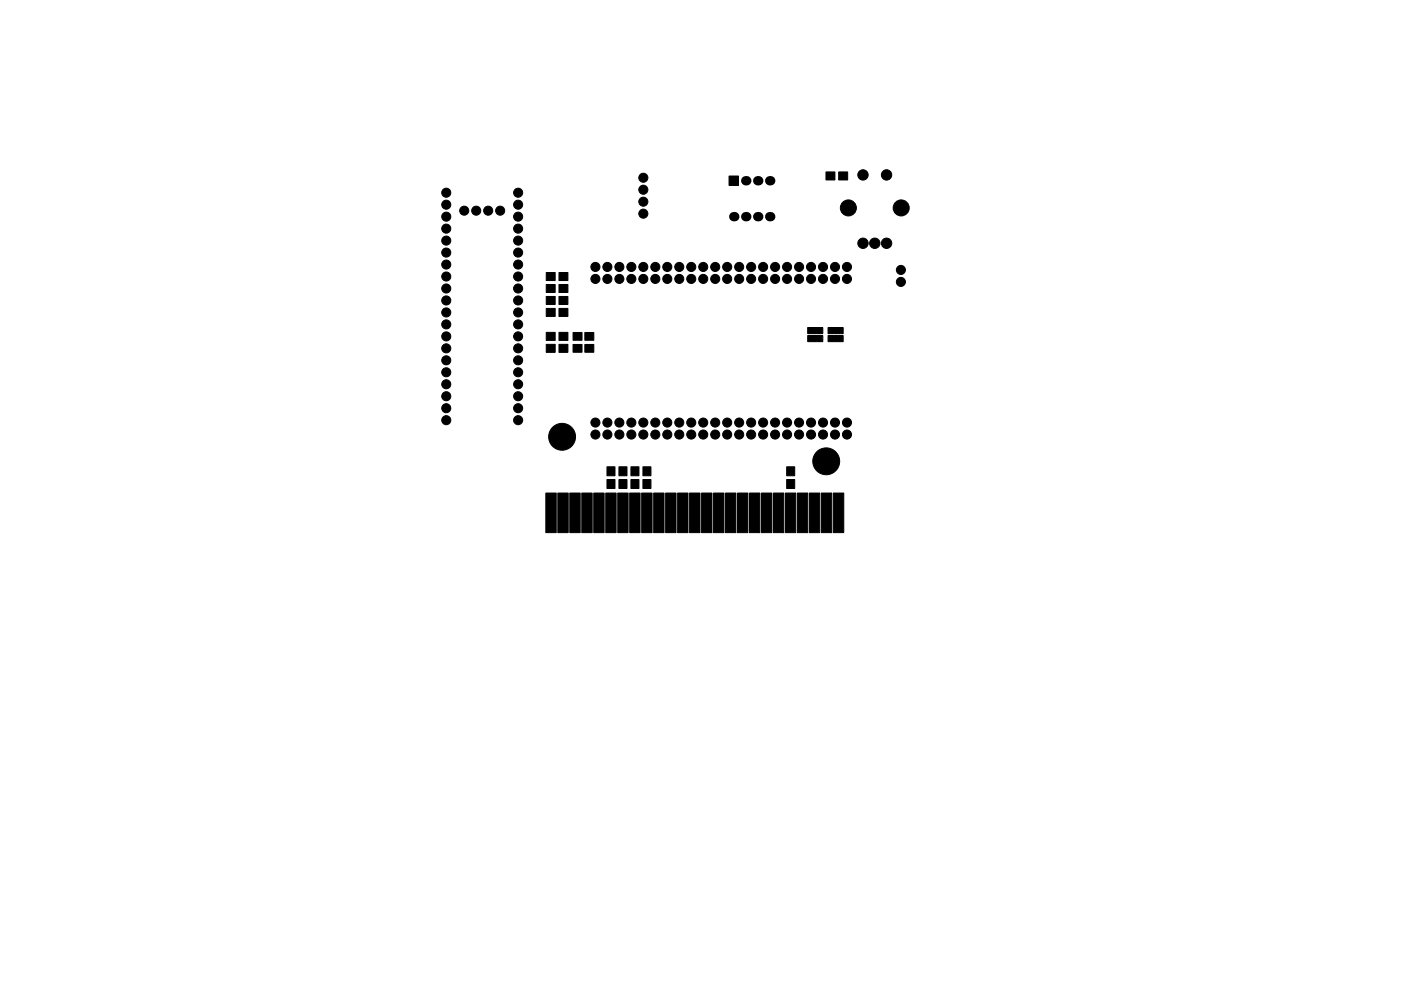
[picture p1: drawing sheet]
<svg xmlns="http://www.w3.org/2000/svg" width="297mm" height="210mm" viewBox="0 0 297 210" stroke-linecap="round" stroke-linejoin="round" font-family="sans-serif">
<g fill="#000" stroke="#000" stroke-width=".21">
<path d="M154.6 37.3h2v2h-2zM175.1 36.5h1.9v1.7h-1.9zM177.8 36.5h1.9v1.7h-1.9zM115.8 57.8h1.9v1.7h-1.9zM118.5 57.8h1.9v1.7h-1.9zM115.8 65.4h1.9v1.7h-1.9zM115.8 62.9h1.9v1.7h-1.9zM115.8 60.4h1.9v1.7h-1.9zM115.8 70.5h1.9v1.7h-1.9zM115.8 73.1h1.9v1.7h-1.9zM118.5 65.4h1.9v1.7h-1.9zM118.5 62.9h1.9v1.7h-1.9z"/>
<path d="M118.5 60.4h1.9v1.7h-1.9zM118.5 70.5h1.9v1.7h-1.9zM118.5 73.1h1.9v1.7h-1.9zM121.5 70.5h1.9v1.7h-1.9zM121.5 73.1h1.9v1.6h-1.9zM124 70.5h1.9v1.7h-1.9zM124 73.1h1.9v1.6h-1.9zM171.2 69.5h.8v1.3h-.8zM171.2 71.2h.8v1.3h-.8zM172 69.5h.8v1.3h-.8zM172 71.2h.8v1.3h-.8zM172.8 69.5h.8v1.3h-.8z"/>
<path d="M172.8 71.2h.8v1.3h-.8zM173.6 69.5h.8v1.3h-.8zM173.6 71.2h.8v1.3h-.8zM175.6 69.5h.8v1.3h-.8zM175.6 71.2h.8v1.3h-.8zM176.4 69.5h.8v1.3h-.8zM176.4 71.2h.8v1.3h-.8zM177.2 69.5h.8v1.3h-.8zM177.2 71.2h.8v1.3h-.8zM178 69.5h.8v1.3h-.8zM178 71.2h.8v1.3h-.8zM115.7 104.6h2.2v8.4h-2.2z"/>
<path d="M118.3 104.6h2.2v8.4h-2.2zM120.8 104.6h2.2v8.4h-2.2zM123.3 104.6h2.2v8.4h-2.2zM125.9 104.6h2.2v8.4h-2.2zM128.4 104.6h2.2v8.4h-2.2zM128.7 101.7h1.7v1.9h-1.7zM128.7 99h1.7v1.9h-1.7zM131 104.6h2.2v8.4h-2.2zM131.2 101.7h1.7v1.9h-1.7zM131.2 99h1.7v1.9h-1.7zM133.5 104.6h2.2v8.4h-2.2zM133.8 101.7h1.7v1.9h-1.7z"/>
<path d="M133.8 99h1.7v1.9h-1.7zM136 104.6h2.2v8.4h-2.2zM136.3 101.7h1.7v1.9h-1.7zM136.3 99h1.7v1.9h-1.7zM138.6 104.6h2.2v8.4h-2.2zM141.1 104.6h2.2v8.4h-2.2zM143.7 104.6h2.2v8.4h-2.2zM146.2 104.6h2.2v8.4h-2.2zM148.7 104.6h2.2v8.4h-2.2zM151.3 104.6h2.2v8.4h-2.2zM153.8 104.6h2.2v8.4h-2.2zM156.4 104.6h2.2v8.4h-2.2z"/>
<path d="M158.9 104.6h2.2v8.4h-2.2zM161.4 104.6h2.2v8.4h-2.2zM164 104.6h2.2v8.4h-2.2zM166.5 104.6h2.2v8.4h-2.2zM166.8 101.7h1.7v1.9h-1.7zM166.8 99h1.7v1.9h-1.7zM169.1 104.6h2.2v8.4h-2.2zM171.6 104.6h2.2v8.4h-2.2zM174.1 104.6h2.2v8.4h-2.2zM176.7 104.6h2.2v8.4h-2.2z"/>
<circle cx="136.4" cy="37.7" r=".96"/>
<circle cx="183" cy="37.1" r="1.1"/>
<circle cx="188" cy="37.1" r="1.1"/>
<circle cx="94.6" cy="46" r=".96"/>
<circle cx="94.6" cy="56.1" r=".96"/>
<circle cx="94.6" cy="58.7" r=".96"/>
<circle cx="94.6" cy="51" r=".96"/>
<circle cx="94.6" cy="48.5" r=".96"/>
<circle cx="94.6" cy="53.6" r=".96"/>
<circle cx="94.6" cy="43.4" r=".96"/>
<circle cx="94.6" cy="40.9" r=".96"/>
<circle cx="98.4" cy="44.7" r=".96"/>
<circle cx="101" cy="44.7" r=".96"/>
<circle cx="103.5" cy="44.7" r=".96"/>
<circle cx="106" cy="44.7" r=".96"/>
<circle cx="109.9" cy="46" r=".96"/>
<circle cx="109.9" cy="48.5" r=".96"/>
<circle cx="109.9" cy="56.1" r=".96"/>
<circle cx="109.9" cy="58.7" r=".96"/>
<circle cx="109.9" cy="53.6" r=".96"/>
<circle cx="109.9" cy="51" r=".96"/>
<circle cx="109.9" cy="43.4" r=".96"/>
<circle cx="109.9" cy="40.9" r=".96"/>
<circle cx="126.2" cy="56.6" r=".96"/>
<circle cx="126.2" cy="59.2" r=".96"/>
<circle cx="128.8" cy="56.6" r=".96"/>
<circle cx="128.8" cy="59.2" r=".96"/>
<circle cx="131.3" cy="56.6" r=".96"/>
<circle cx="131.3" cy="59.2" r=".96"/>
<circle cx="133.9" cy="59.2" r=".96"/>
<circle cx="133.9" cy="56.6" r=".96"/>
<circle cx="136.4" cy="56.6" r=".96"/>
<circle cx="136.4" cy="45.3" r=".96"/>
<circle cx="136.4" cy="59.2" r=".96"/>
<circle cx="136.4" cy="42.8" r=".96"/>
<circle cx="136.4" cy="40.3" r=".96"/>
<circle cx="138.9" cy="56.6" r=".96"/>
<circle cx="138.9" cy="59.2" r=".96"/>
<circle cx="141.5" cy="59.2" r=".96"/>
<circle cx="141.5" cy="56.6" r=".96"/>
<circle cx="144" cy="56.6" r=".96"/>
<circle cx="144" cy="59.2" r=".96"/>
<circle cx="146.6" cy="56.6" r=".96"/>
<circle cx="146.6" cy="59.2" r=".96"/>
<circle cx="149.1" cy="56.6" r=".96"/>
<circle cx="149.1" cy="59.2" r=".96"/>
<circle cx="151.6" cy="56.6" r=".96"/>
<circle cx="151.6" cy="59.2" r=".96"/>
<circle cx="154.2" cy="59.2" r=".96"/>
<circle cx="154.2" cy="56.6" r=".96"/>
<circle cx="156.7" cy="56.6" r=".96"/>
<circle cx="156.7" cy="59.2" r=".96"/>
<circle cx="159.3" cy="56.6" r=".96"/>
<circle cx="159.3" cy="59.2" r=".96"/>
<circle cx="161.8" cy="56.6" r=".96"/>
<circle cx="161.8" cy="59.2" r=".96"/>
<circle cx="164.3" cy="56.6" r=".96"/>
<circle cx="164.3" cy="59.2" r=".96"/>
<circle cx="166.9" cy="56.6" r=".96"/>
<circle cx="166.9" cy="59.2" r=".96"/>
<circle cx="169.4" cy="59.2" r=".96"/>
<circle cx="169.4" cy="56.6" r=".96"/>
<circle cx="172" cy="56.6" r=".96"/>
<circle cx="172" cy="59.2" r=".96"/>
<circle cx="174.5" cy="56.6" r=".96"/>
<circle cx="174.5" cy="59.2" r=".96"/>
<circle cx="177" cy="56.6" r=".96"/>
<circle cx="177" cy="59.2" r=".96"/>
<circle cx="179.6" cy="56.6" r=".96"/>
<circle cx="179.6" cy="59.2" r=".96"/>
<circle cx="179.9" cy="44.1" r="1.7"/>
<circle cx="183" cy="51.6" r="1.1"/>
<circle cx="185.5" cy="51.6" r="1.1"/>
<circle cx="188" cy="51.6" r="1.1"/>
<circle cx="191" cy="59.8" r=".96"/>
<circle cx="191" cy="57.3" r=".96"/>
<circle cx="191.1" cy="44.1" r="1.7"/>
<circle cx="94.6" cy="68.8" r=".96"/>
<circle cx="94.6" cy="63.7" r=".96"/>
<circle cx="94.6" cy="79" r=".96"/>
<circle cx="94.6" cy="76.4" r=".96"/>
<circle cx="94.6" cy="61.2" r=".96"/>
<circle cx="94.6" cy="71.4" r=".96"/>
<circle cx="94.6" cy="66.3" r=".96"/>
<circle cx="94.6" cy="73.9" r=".96"/>
<circle cx="109.9" cy="79" r=".96"/>
<circle cx="109.9" cy="66.3" r=".96"/>
<circle cx="109.9" cy="63.7" r=".96"/>
<circle cx="109.9" cy="61.2" r=".96"/>
<circle cx="109.9" cy="71.4" r=".96"/>
<circle cx="109.9" cy="76.4" r=".96"/>
<circle cx="109.9" cy="73.9" r=".96"/>
<circle cx="109.9" cy="68.8" r=".96"/>
<circle cx="94.6" cy="81.5" r=".96"/>
<circle cx="94.6" cy="86.6" r=".96"/>
<circle cx="94.6" cy="89.1" r=".96"/>
<circle cx="94.6" cy="84.1" r=".96"/>
<circle cx="109.9" cy="81.5" r=".96"/>
<circle cx="109.9" cy="86.6" r=".96"/>
<circle cx="109.9" cy="89.1" r=".96"/>
<circle cx="109.9" cy="84.1" r=".96"/>
<circle cx="119.2" cy="92.7" r="2.85"/>
<circle cx="126.2" cy="89.7" r=".96"/>
<circle cx="126.2" cy="92.2" r=".96"/>
<circle cx="128.8" cy="92.2" r=".96"/>
<circle cx="128.8" cy="89.7" r=".96"/>
<circle cx="131.3" cy="89.7" r=".96"/>
<circle cx="131.3" cy="92.2" r=".96"/>
<circle cx="133.9" cy="89.7" r=".96"/>
<circle cx="133.9" cy="92.2" r=".96"/>
<circle cx="136.4" cy="89.7" r=".96"/>
<circle cx="136.4" cy="92.2" r=".96"/>
<circle cx="138.9" cy="92.2" r=".96"/>
<circle cx="138.9" cy="89.7" r=".96"/>
<circle cx="141.5" cy="92.2" r=".96"/>
<circle cx="141.5" cy="89.7" r=".96"/>
<circle cx="144" cy="92.2" r=".96"/>
<circle cx="144" cy="89.7" r=".96"/>
<circle cx="146.6" cy="89.7" r=".96"/>
<circle cx="146.6" cy="92.2" r=".96"/>
<circle cx="149.1" cy="89.7" r=".96"/>
<circle cx="149.1" cy="92.2" r=".96"/>
<circle cx="151.6" cy="89.7" r=".96"/>
<circle cx="151.6" cy="92.2" r=".96"/>
<circle cx="154.2" cy="89.7" r=".96"/>
<circle cx="154.2" cy="92.2" r=".96"/>
<circle cx="156.7" cy="92.2" r=".96"/>
<circle cx="156.7" cy="89.7" r=".96"/>
<circle cx="159.3" cy="89.7" r=".96"/>
<circle cx="159.3" cy="92.2" r=".96"/>
<circle cx="161.8" cy="92.2" r=".96"/>
<circle cx="161.8" cy="89.7" r=".96"/>
<circle cx="164.3" cy="92.2" r=".96"/>
<circle cx="164.3" cy="89.7" r=".96"/>
<circle cx="166.9" cy="92.2" r=".96"/>
<circle cx="166.9" cy="89.7" r=".96"/>
<circle cx="169.4" cy="89.7" r=".96"/>
<circle cx="169.4" cy="92.2" r=".96"/>
<circle cx="172" cy="92.2" r=".96"/>
<circle cx="172" cy="89.7" r=".96"/>
<circle cx="174.5" cy="92.2" r=".96"/>
<circle cx="174.5" cy="89.7" r=".96"/>
<circle cx="175.2" cy="97.9" r="2.85"/>
<circle cx="177" cy="89.7" r=".96"/>
<circle cx="177" cy="92.2" r=".96"/>
<circle cx="179.6" cy="92.2" r=".96"/>
<circle cx="179.6" cy="89.7" r=".96"/>
</g>
<g fill="#000">
<circle cx="158.1" cy="38.3" r="1"/>
<circle cx="160.7" cy="38.3" r="1"/>
<circle cx="163.2" cy="38.3" r="1"/>
<circle cx="155.6" cy="46" r="1"/>
<circle cx="158.1" cy="46" r="1"/>
<circle cx="160.7" cy="46" r="1"/>
<circle cx="163.2" cy="46" r="1"/>
</g>
</svg>
